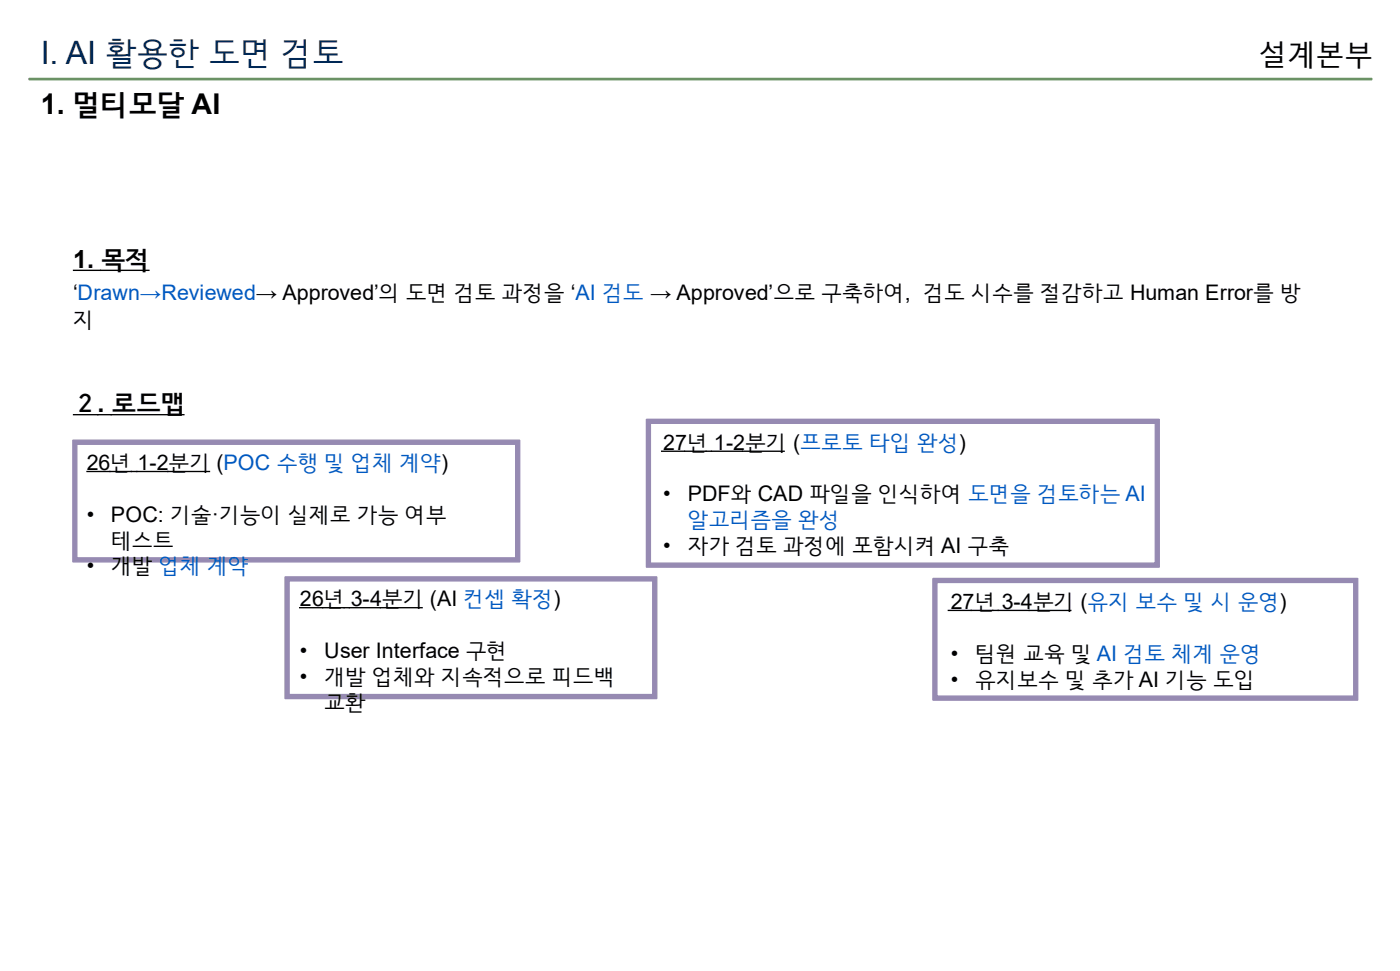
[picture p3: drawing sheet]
<svg xmlns="http://www.w3.org/2000/svg" width="116mm" height="80mm" viewBox="0 0 116 80" stroke-linecap="round" stroke-linejoin="round" font-family="sans-serif">
<defs><g id="words">
<text font-size="2.7" fill="#002856" x="3.4" y="5.3">I. AI 활용한 도면 검토</text>
<g font-size="2.4">
<text x="104.3" y="5.5">설계본부</text>
<text x="3.4" y="9.4">1. 멀티모달 AI</text>
</g>
<g font-size="2.1">
<text x="6.1" y="22.2">1. 목적</text>
<text x="6.1" y="34.2">２. 로드맵</text>
</g>
<g font-size="1.8">
<text x="6.1" y="24.9">‘Drawn→Reviewed→ Approved’의 도면 검토 과정을 ‘AI 검도 → Approved’으로 구축하여, 검도 시수를 절감하고 Human Error를 방</text>
<text x="6.1" y="27.1">지</text>
<text x="7.2" y="38.9">26년 1-2분기 (POC 수행 및 업체 계약)</text>
<text x="55" y="37.3">27년 1-2분기 (프로토 타입 완성)</text>
<text x="55" y="41.5">•</text>
<text x="57" y="41.5">PDF와 CAD 파일을 인식하여 도면을 검토하는 AI</text>
<text x="7.2" y="43.2">•</text>
<text x="7.2" y="47.5">•</text>
<text x="9.2" y="43.2">POC: 기술·기능이 실제로 가능 여부</text>
<text x="9.2" y="45.4">테스트</text>
<text x="9.2" y="47.5">개발 업체 계약</text>
<text x="55" y="45.8">•</text>
<text x="57" y="45.8">자가 검토 과정에 포함시켜 AI 구축</text>
<text x="24.8" y="50.2">26년 3-4분기 (AI 컨셉 확정)</text>
<text x="78.8" y="50.5">27년 3-4분기 (유지 보수 및 시 운영)</text>
<text x="24.8" y="54.5">•</text>
<text x="24.8" y="56.7">•</text>
<text x="26.9" y="54.5">User Interface 구현</text>
<text x="26.9" y="56.7">개발 업체와 지속적으로 피드백</text>
<text x="26.9" y="58.8">교환</text>
<text x="78.8" y="54.7">•</text>
<text x="78.8" y="56.9">•</text>
<text x="80.9" y="54.7">팀원 교육 및 AI 검토 체계 운영</text>
<text x="80.9" y="56.9">유지보수 및 추가 AI 기능 도입</text>
</g>
<text font-size="1.8" fill="#0059c1" x="57" y="43.7">알고리즘을 완성</text>
</g></defs>
<path d="M2.4 6.5h111.3v.1h-111.3z" fill="#6b9265" stroke="#6b9265" stroke-width=".11"/>
<path d="M6 22.4h6.4" fill="none" stroke="#000" stroke-width=".11"/>
<path d="M6.2 36.6h36.7v9.8h-36.7z" fill-rule="evenodd" fill="#fff"/>
<path d="M6 36.5h37.1v10h-37.1zM6.4 36.6v9.8l-.2-.2h36.7l-.1 .2v-9.8l.1 .2h-36.7z" fill="#968ab2" stroke="#968ab2" stroke-width=".11"/>
<path d="M7.2 39.1h10.2" fill="none" stroke="#000" stroke-width=".11"/>
<path d="M23.8 48h30.5v9.7h-30.5z" fill-rule="evenodd" fill="#fff"/>
<path d="M23.6 47.8h30.8v10.1h-30.8zM23.8 48.1l.2-.1v9.7l-.2-.2h30.5l-.2 .2v-9.7l.2 .1z" fill="#968ab2" stroke="#968ab2" stroke-width=".11"/>
<path d="M24.8 50.3h10.3" fill="none" stroke="#000" stroke-width=".11"/>
<path d="M53.8 34.9h42.1v11.9h-42.1z" fill-rule="evenodd" fill="#fff"/>
<path d="M53.6 34.7h42.5v12.3h-42.5zM53.9 34.9v11.9l-.1-.2h42.1l-.1 .2v-11.9l.1 .2h-42.1z" fill="#968ab2" stroke="#968ab2" stroke-width=".11"/>
<path d="M54.8 37.4h10.3" fill="none" stroke="#000" stroke-width=".11"/>
<path d="M77.5 48.1h34.9v9.7h-34.9z" fill-rule="evenodd" fill="#fff"/>
<path d="M77.3 47.9h35.3v10.1h-35.3zM77.7 48.1v9.7l-.2-.1h34.9l-.2 .1v-9.7l.2 .1h-34.9z" fill="#968ab2" stroke="#968ab2" stroke-width=".11"/>
<path d="M6 34.4h9.3M78.6 50.6h6.8M85.3 50.6h3.5" fill="none" stroke="#000" stroke-width=".11"/>
<use href="#words"/>
</svg>
